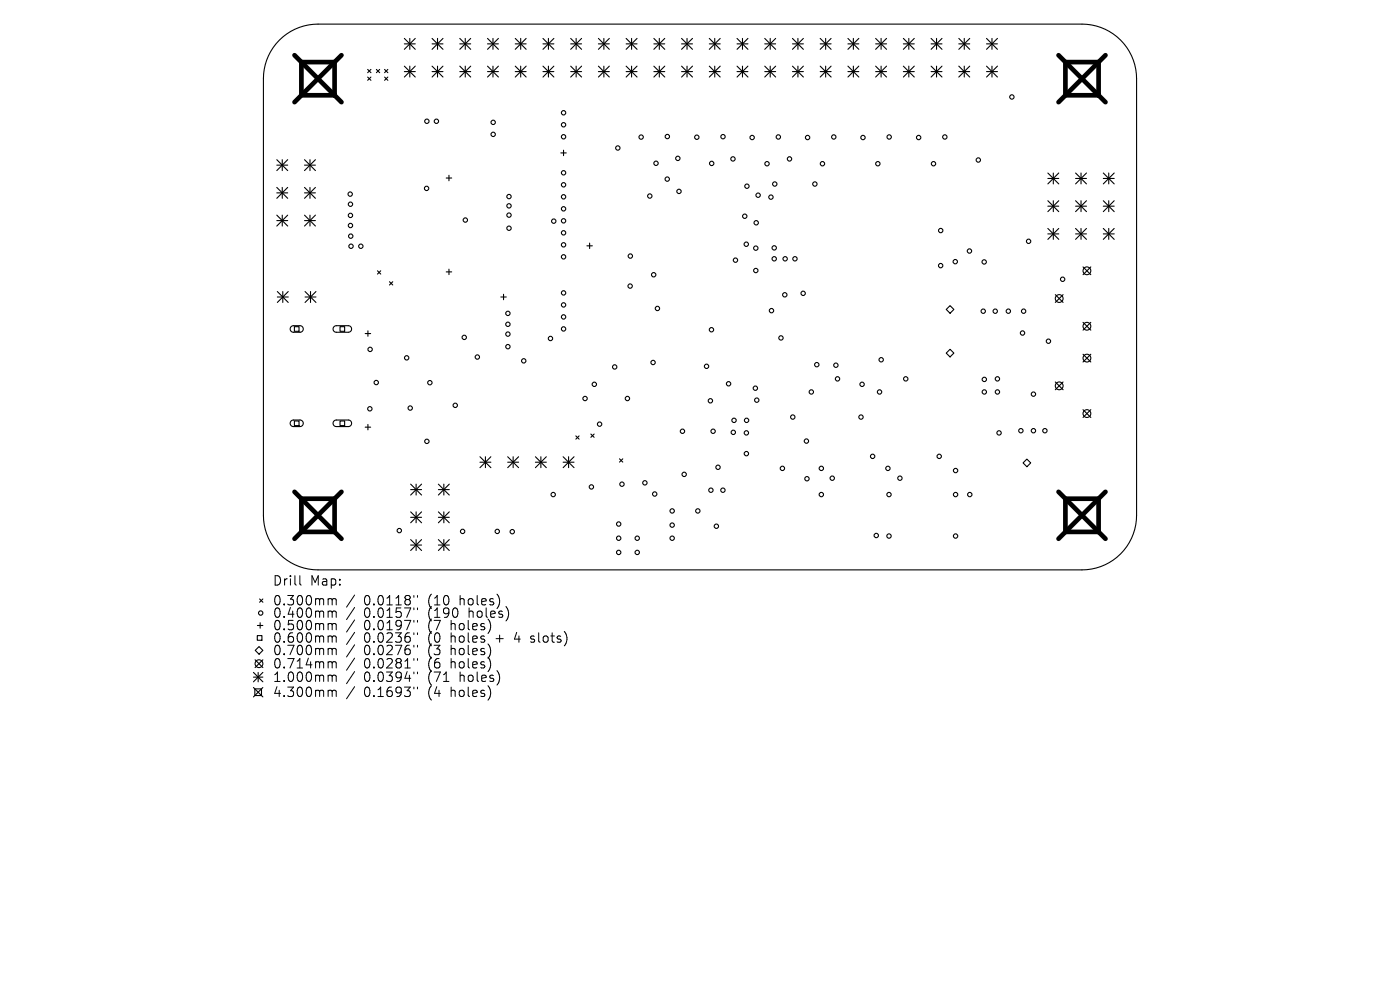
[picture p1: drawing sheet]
<svg xmlns="http://www.w3.org/2000/svg" width="297mm" height="210mm" viewBox="0 0 297 210" stroke-linecap="round" stroke-linejoin="round" font-family="sans-serif">
<defs><g id="words">
<g font-size="2.8">
<text x="57.8" y="124.5">Drill</text>
<text x="65.8" y="124.5">Map:</text>
<text x="57.8" y="128.7">0.300mm</text>
<text x="57.8" y="131.3">0.400mm</text>
<text x="77.2" y="128.7">0.0118&quot;</text>
<text x="77.2" y="131.3">0.0157&quot;</text>
<text x="90.9" y="128.7">(10</text>
<text x="90.9" y="131.3">(190</text>
<text x="97.8" y="128.7">holes)</text>
<text x="99.7" y="131.3">holes)</text>
<text x="57.8" y="134">0.500mm</text>
<text x="57.8" y="136.6">0.600mm</text>
<text x="77.2" y="134">0.0197&quot;</text>
<text x="77.2" y="136.6">0.0236&quot;</text>
<text x="90.9" y="134">(7</text>
<text x="90.9" y="136.6">(0</text>
<text x="95.9" y="134">holes)</text>
<text x="95.9" y="136.6">holes</text>
<text x="105.6" y="136.6">+</text>
<text x="109.8" y="136.6">4</text>
<text x="113.5" y="136.6">slots)</text>
<text x="57.8" y="139.3">0.700mm</text>
<text x="57.8" y="142.1">0.714mm</text>
<text x="77.2" y="139.3">0.0276&quot;</text>
<text x="77.2" y="142.1">0.0281&quot;</text>
<text x="90.9" y="139.3">(3</text>
<text x="90.9" y="142.1">(6</text>
<text x="95.9" y="139.3">holes)</text>
<text x="95.9" y="142.1">holes)</text>
<text x="57.8" y="144.9">1.000mm</text>
<text x="57.8" y="148.1">4.300mm</text>
<text x="77.2" y="144.9">0.0394&quot;</text>
<text x="77.2" y="148.1">0.1693&quot;</text>
<text x="90.9" y="144.9">(71</text>
<text x="90.9" y="148.1">(4</text>
<text x="95.9" y="148.1">holes)</text>
<text x="97.8" y="144.9">holes)</text>
</g>
</g></defs>
<g fill="none" stroke="#000" stroke-width=".23">
<path d="M59.3 8.5a11.6 11.6 0 0 1 8.2-3.4h162a11.6 11.6 0 0 1 11.6 11.6v92.6a11.6 11.6 0 0 1-11.6 11.6h-162a11.6 11.6 0 0 1-11.6-11.6v-92.6a11.6 11.6 0 0 1 3.4-8.2zM78 14.7l.7 .7M78 16.3l.7 .7M78.7 14.7l-.7 .7M78.7 16.3l-.7 .7M79.8 14.7l.7 .7M80.5 14.7l-.7 .7M81.6 14.7l.7 .7M81.6 16.3l.7 .7M82.3 14.7l-.7 .7M82.3 16.3l-.7 .7M85.8 8.1l2.3 2.4"/>
<path d="M85.8 9.3h2.3M85.8 14l2.3 2.3M85.8 15.2h2.3M86.9 8.1v2.4M86.9 14v2.3M88.1 8.1l-2.3 2.4M88.1 14l-2.3 2.3M91.7 14l2.3 2.3M91.7 9.3h2.3M91.7 15.2h2.3M91.7 8.1l2.3 2.4M92.8 8.1v2.4"/>
<path d="M92.8 14v2.3M94 8.1l-2.3 2.4M94 14l-2.3 2.3M97.5 9.3h2.4M97.5 15.2h2.4M97.5 14l2.4 2.3M97.5 8.1l2.4 2.4M98.7 8.1v2.4M98.7 14v2.3M99.9 8.1l-2.4 2.4M99.9 14l-2.4 2.3M103.4 9.3h2.3"/>
<path d="M103.4 15.2h2.3M103.4 14l2.3 2.3M103.4 8.1l2.3 2.4M104.6 8.1v2.4M104.6 14v2.3M105.7 8.1l-2.3 2.4M105.7 14l-2.3 2.3M109.3 9.3h2.3M109.3 15.2h2.3M109.3 14l2.3 2.3M109.3 8.1l2.3 2.4M110.5 8.1v2.4"/>
<path d="M110.5 14v2.3M111.6 8.1l-2.3 2.4M111.6 14l-2.3 2.3M115.2 9.3h2.3M115.2 15.2h2.3M115.2 14l2.3 2.3M115.2 8.1l2.3 2.4M116.3 8.1v2.4M116.3 14v2.3M117.5 8.1l-2.3 2.4M117.5 14l-2.3 2.3M121.1 9.3h2.3"/>
<path d="M121.1 15.2h2.3M121.1 14l2.3 2.3M121.1 8.1l2.3 2.4M122.2 8.1v2.4M122.2 14v2.3M123.4 8.1l-2.3 2.4M123.4 14l-2.3 2.3M126.9 9.3h2.4M126.9 15.2h2.4M126.9 14l2.4 2.3M126.9 8.1l2.4 2.4M128.1 8.1v2.4"/>
<path d="M128.1 14v2.3M129.3 8.1l-2.4 2.4M129.3 14l-2.4 2.3M132.8 9.3h2.3M132.8 15.2h2.3M132.8 14l2.3 2.3M132.8 8.1l2.3 2.4M134 8.1v2.4M134 14v2.3M135.1 8.1l-2.3 2.4M135.1 14l-2.3 2.3M138.7 9.3h2.3"/>
<path d="M138.7 15.2h2.3M138.7 8.1l2.3 2.4M138.7 14l2.3 2.3M139.9 8.1v2.4M139.9 14v2.3M141 8.1l-2.3 2.4M141 14l-2.3 2.3M144.6 9.3h2.3M144.6 15.2h2.3M144.6 14l2.3 2.3M144.6 8.1l2.3 2.4M145.8 8.1v2.4"/>
<path d="M145.8 14v2.3M146.9 8.1l-2.3 2.4M146.9 14l-2.3 2.3M150.5 9.3h2.3M150.5 15.2h2.3M150.5 14l2.3 2.3M150.5 8.1l2.3 2.4M151.6 8.1v2.4M151.6 14v2.3M152.8 8.1l-2.3 2.4M152.8 14l-2.3 2.3M156.4 9.3h2.3"/>
<path d="M156.4 15.2h2.3M156.4 8.1l2.3 2.4M156.4 14l2.3 2.3M157.5 8.1v2.4M157.5 14v2.3M158.7 8.1l-2.3 2.4M158.7 14l-2.3 2.3M162.2 9.3h2.4M162.2 15.2h2.4M162.2 14l2.4 2.3M162.2 8.1l2.4 2.4M163.4 8.1v2.4"/>
<path d="M163.4 14v2.3M164.6 8.1l-2.4 2.4M164.6 14l-2.4 2.3M168.1 9.3h2.3M168.1 15.2h2.3M168.1 14l2.3 2.3M168.1 8.1l2.3 2.4M169.3 8.1v2.4M169.3 14v2.3M170.4 8.1l-2.3 2.4M170.4 14l-2.3 2.3M174 9.3h2.3"/>
<path d="M174 15.2h2.3M174 14l2.3 2.3M174 8.1l2.3 2.4M175.2 8.1v2.4M175.2 14v2.3M176.3 8.1l-2.3 2.4M176.3 14l-2.3 2.3M179.9 9.3h2.3M179.9 15.2h2.3M179.9 14l2.3 2.3M179.9 8.1l2.3 2.4M181 8.1v2.4"/>
<path d="M181 14v2.3M182.2 8.1l-2.3 2.4M182.2 14l-2.3 2.3M185.8 9.3h2.3M185.8 15.2h2.3M185.8 14l2.3 2.3M185.8 8.1l2.3 2.4M186.9 8.1v2.4M186.9 14v2.3M188.1 8.1l-2.3 2.4M188.1 14l-2.3 2.3M191.6 9.3h2.4"/>
<path d="M191.6 15.2h2.4M191.6 14l2.4 2.3M191.6 8.1l2.4 2.4M192.8 8.1v2.4M192.8 14v2.3M194 8.1l-2.4 2.4M194 14l-2.4 2.3M197.5 9.3h2.3M197.5 15.2h2.3M197.5 14l2.3 2.3M197.5 8.1l2.3 2.4M198.7 8.1v2.4"/>
<path d="M198.7 14v2.3M199.8 14l-2.3 2.3M199.8 8.1l-2.3 2.4M203.4 9.3h2.3M203.4 15.2h2.3M203.4 14l2.3 2.3M203.4 8.1l2.3 2.4M204.6 8.1v2.4M204.6 14v2.3M205.7 8.1l-2.3 2.4M205.7 14l-2.3 2.3M209.3 9.3h2.3"/>
<path d="M209.3 15.2h2.3M209.3 14l2.3 2.3M209.3 8.1l2.3 2.4M210.4 8.1v2.4M210.4 14v2.3M211.6 8.1l-2.3 2.4M211.6 14l-2.3 2.3M58.7 33.9l2.3 2.3M58.7 35h2.3M58.7 39.8l2.3 2.3M59.9 33.9v2.3M59.9 39.8v2.3"/>
<path d="M61 33.9l-2.3 2.3M61 39.8l-2.3 2.3M64.6 39.8l2.3 2.3M64.6 35h2.3M64.6 33.9l2.3 2.3M65.8 33.9v2.3M65.8 39.8v2.3M66.9 33.9l-2.3 2.3M66.9 39.8l-2.3 2.3M94.7 37.8h1.1M95.2 37.2v1.1M119 32.4h1.1"/>
<path d="M119.6 31.9v1.1M222.3 36.7l2.3 2.3M222.3 37.9h2.3M223.5 36.7v2.3M224.6 36.7l-2.3 2.3M228.2 37.9h2.3M228.2 36.7l2.3 2.3M229.3 36.7v2.3M230.5 36.7l-2.3 2.3M234.1 37.9h2.3M234.1 36.7l2.3 2.3M235.2 36.7v2.3"/>
<path d="M236.4 36.7l-2.3 2.3M58.7 40.9h2.3M58.7 45.6l2.3 2.4M58.7 46.8h2.3M59.9 45.6v2.4M61 45.6l-2.3 2.4M64.6 45.6l2.3 2.4M64.6 40.9h2.3M64.6 46.8h2.3M65.8 45.6v2.4M66.9 45.6l-2.3 2.4M80.1 57.4l.7 .7"/>
<path d="M80.8 57.4l-.7 .7M82.6 59.8l.7 .7M83.3 59.8l-.7 .7M94.7 57.7h1.1M95.2 57.1v1.2M124.5 52.1h1.2M125.1 51.6v1.1M222.3 42.6l2.3 2.3M222.3 43.7h2.3M222.3 48.5l2.3 2.3M222.3 49.6h2.3M223.5 42.6v2.3"/>
<path d="M223.5 48.5v2.3M224.6 42.6l-2.3 2.3M224.6 48.5l-2.3 2.3M228.2 48.5l2.3 2.3M228.2 43.7h2.3M228.2 49.6h2.3M228.2 42.6l2.3 2.3M229.3 42.6v2.3M229.3 48.5v2.3M229.8 56.6l1.6 1.7M230.5 42.6l-2.3 2.3M230.5 48.5l-2.3 2.3"/>
<path d="M231.4 56.6l-1.6 1.7M234.1 43.7h2.3M234.1 49.6h2.3M234.1 42.6l2.3 2.3M234.1 48.5l2.3 2.3M235.2 42.6v2.3M235.2 48.5v2.3M236.4 42.6l-2.3 2.3M236.4 48.5l-2.3 2.3M58.8 63h2.4M58.8 61.8l2.4 2.4M60 61.8v2.4"/>
<path d="M61.2 61.8l-2.4 2.4M61.8 69.3l.4-.2h1.4a.69 .69 0 0 1 .7 .7 .69 .69 0 0 1-.7 .7h-1.3a.69 .69 0 0 1-.7-.4 .69 .69 0 0 1 .2-.8zM62.5 69.3h.9v1h-.9zM64.7 63h2.3M64.7 61.8l2.3 2.4M65.9 61.8v2.4M67 61.8l-2.3 2.4M70.9 69.3l.4-.2h2.6a.69 .69 0 0 1 .7 .7 .69 .69 0 0 1-.7 .7h-2.5a.69 .69 0 0 1-.7-.4 .69 .69 0 0 1 .2-.8zM72.1 69.3h1v1h-1zM77.5 70.8h1.1M78.1 70.2v1.1M106.2 63h1.2"/>
<path d="M106.8 62.4v1.2M200.7 65.6l.8-.8 .9 .8-.9 .9zM201.5 74.1l.9 .8-.9 .8-.8-.8zM223.9 62.5l1.6 1.7M225.5 62.5l-1.6 1.7M229.8 68.4l1.6 1.6M229.8 75.1l1.6 1.7M231.4 75.1l-1.6 1.7M231.4 68.4l-1.6 1.6M61.8 89.3l.4-.2h1.4a.69 .69 0 0 1 .7 .7 .69 .69 0 0 1-.7 .7h-1.3a.69 .69 0 0 1-.7-.4 .69 .69 0 0 1 .2-.8zM62.5 89.3h.9v1h-.9zM70.9 89.3l.4-.2h2.6a.69 .69 0 0 1 .7 .7 .69 .69 0 0 1-.7 .7h-2.5a.69 .69 0 0 1-.7-.4 .69 .69 0 0 1 .2-.8z"/>
<path d="M72.1 89.3h1v1h-1zM77.5 90.6h1.1M78.1 90v1.2M101.8 96.9l2.3 2.3M101.8 98h2.3M103 96.9v2.3M104.1 96.9l-2.3 2.3M107.7 98h2.3M107.7 96.9l2.3 2.3M108.9 96.9v2.3M110 96.9l-2.3 2.3M113.6 98h2.3"/>
<path d="M113.6 96.9l2.3 2.3M114.7 96.9v2.3M115.9 96.9l-2.3 2.3M119.5 98h2.3M119.5 96.9l2.3 2.3M120.6 96.9v2.3M121.8 96.9l-2.3 2.3M122.2 92.5l.7 .7M122.9 92.5l-.7 .7M125.3 92.1l.7 .7M126 92.1l-.7 .7M131.4 97.3l.7 .7"/>
<path d="M132.1 97.3l-.7 .7M217.8 97.4l.9 .8-.9 .8-.8-.8zM223.9 81l1.6 1.7M225.5 81l-1.6 1.7M229.8 86.9l1.6 1.7M231.4 86.9l-1.6 1.7M87.1 102.7l2.3 2.3M87.1 103.9h2.3M87.1 108.6l2.3 2.3M87.1 109.7h2.3M87.1 114.5l2.3 2.3M87.1 115.6h2.3"/>
<path d="M88.3 102.7v2.3M88.3 108.6v2.3M88.3 114.5v2.3M89.4 102.7l-2.3 2.3M89.4 108.6l-2.3 2.3M89.4 114.5l-2.3 2.3M93 103.9h2.3M93 114.5l2.3 2.3M93 109.7h2.3M93 115.6h2.3M93 102.7l2.3 2.3M93 108.6l2.3 2.3"/>
<path d="M94.2 102.7v2.3M94.2 108.6v2.3M94.2 114.5v2.3M95.3 102.7l-2.3 2.3M95.3 108.6l-2.3 2.3M95.3 114.5l-2.3 2.3M54.1 140l1.7 1.6M54.6 134.8h1v1h-1zM54.6 132.7h1.2M55 137.2l.8 .8-.8 .8-.9-.8zM55.1 127.1l.7 .7M55.2 132.1v1.2"/>
<path d="M55.8 127.1l-.7 .7M55.8 140l-1.7 1.6M53.8 142.6l2 2M53.8 143.6h2M53.8 145.8l2 2M54.1 146.1h1.4v1.4h-1.4zM54.8 142.6v2M55.8 142.6l-2 2M55.8 145.8l-2 2"/>
<circle cx="90.5" cy="40" r=".46"/>
<circle cx="90.6" cy="25.7" r=".46"/>
<circle cx="92.6" cy="25.7" r=".46"/>
<circle cx="104.6" cy="28.5" r=".46"/>
<circle cx="104.6" cy="26" r=".46"/>
<circle cx="119.6" cy="36.7" r=".46"/>
<circle cx="119.6" cy="26.5" r=".46"/>
<circle cx="119.6" cy="39.2" r=".46"/>
<circle cx="119.6" cy="23.9" r=".46"/>
<circle cx="119.6" cy="29" r=".46"/>
<circle cx="131.1" cy="31.4" r=".46"/>
<circle cx="136" cy="29.1" r=".46"/>
<circle cx="139.2" cy="34.6" r=".46"/>
<circle cx="141.6" cy="38" r=".46"/>
<circle cx="141.6" cy="29" r=".46"/>
<circle cx="143.8" cy="33.6" r=".46"/>
<circle cx="147.8" cy="29.1" r=".46"/>
<circle cx="151" cy="34.7" r=".46"/>
<circle cx="153.4" cy="29" r=".46"/>
<circle cx="155.5" cy="33.7" r=".46"/>
<circle cx="158.5" cy="39.5" r=".46"/>
<circle cx="159.6" cy="29.2" r=".46"/>
<circle cx="162.7" cy="34.7" r=".46"/>
<circle cx="164.4" cy="39" r=".46"/>
<circle cx="165.1" cy="29.1" r=".46"/>
<circle cx="167.5" cy="33.7" r=".46"/>
<circle cx="171.3" cy="29.2" r=".46"/>
<circle cx="172.9" cy="39" r=".46"/>
<circle cx="174.5" cy="34.7" r=".46"/>
<circle cx="176.9" cy="29.1" r=".46"/>
<circle cx="183.1" cy="29.2" r=".46"/>
<circle cx="186.2" cy="34.7" r=".46"/>
<circle cx="188.6" cy="29.1" r=".46"/>
<circle cx="194.9" cy="29.2" r=".46"/>
<circle cx="198" cy="34.7" r=".46"/>
<circle cx="200.4" cy="29.1" r=".46"/>
<circle cx="207.5" cy="33.9" r=".46"/>
<circle cx="214.7" cy="20.6" r=".46"/>
<circle cx="74.3" cy="41.2" r=".46"/>
<circle cx="74.3" cy="43.3" r=".46"/>
<circle cx="74.3" cy="45.7" r=".46"/>
<circle cx="74.3" cy="47.8" r=".46"/>
<circle cx="74.4" cy="50.1" r=".46"/>
<circle cx="74.5" cy="52.2" r=".46"/>
<circle cx="76.5" cy="52.2" r=".46"/>
<circle cx="98.7" cy="46.7" r=".46"/>
<circle cx="108" cy="41.7" r=".46"/>
<circle cx="108" cy="45.6" r=".46"/>
<circle cx="108" cy="48.4" r=".46"/>
<circle cx="108" cy="43.7" r=".46"/>
<circle cx="117.5" cy="46.9" r=".46"/>
<circle cx="119.6" cy="54.5" r=".46"/>
<circle cx="119.6" cy="49.4" r=".46"/>
<circle cx="119.6" cy="44.3" r=".46"/>
<circle cx="119.6" cy="41.8" r=".46"/>
<circle cx="119.6" cy="51.9" r=".46"/>
<circle cx="119.6" cy="46.8" r=".46"/>
<circle cx="133.7" cy="54.3" r=".46"/>
<circle cx="137.8" cy="41.6" r=".46"/>
<circle cx="138.7" cy="58.3" r=".46"/>
<circle cx="144" cy="40.6" r=".46"/>
<circle cx="156" cy="55.2" r=".46"/>
<circle cx="158" cy="45.9" r=".46"/>
<circle cx="158.3" cy="51.8" r=".46"/>
<circle cx="160.3" cy="52.6" r=".46"/>
<circle cx="160.3" cy="57.4" r=".46"/>
<circle cx="160.4" cy="47.3" r=".46"/>
<circle cx="160.8" cy="41.4" r=".46"/>
<circle cx="163.6" cy="41.8" r=".46"/>
<circle cx="164.2" cy="54.9" r=".46"/>
<circle cx="164.2" cy="52.6" r=".46"/>
<circle cx="166.6" cy="54.9" r=".46"/>
<circle cx="168.6" cy="54.9" r=".46"/>
<circle cx="199.6" cy="56.3" r=".46"/>
<circle cx="199.6" cy="48.9" r=".46"/>
<circle cx="202.7" cy="55.5" r=".46"/>
<circle cx="205.7" cy="53.2" r=".46"/>
<circle cx="208.8" cy="55.6" r=".46"/>
<circle cx="218.2" cy="51.2" r=".46"/>
<circle cx="225.4" cy="59.2" r=".46"/>
<circle cx="230.6" cy="57.4" r=".83"/>
<circle cx="78.5" cy="74.1" r=".46"/>
<circle cx="86.3" cy="75.9" r=".46"/>
<circle cx="98.5" cy="71.6" r=".46"/>
<circle cx="101.3" cy="75.7" r=".46"/>
<circle cx="107.7" cy="66.5" r=".46"/>
<circle cx="107.7" cy="70.9" r=".46"/>
<circle cx="107.7" cy="68.8" r=".46"/>
<circle cx="107.7" cy="73.5" r=".46"/>
<circle cx="111.1" cy="76.5" r=".46"/>
<circle cx="116.8" cy="71.8" r=".46"/>
<circle cx="119.6" cy="64.7" r=".46"/>
<circle cx="119.6" cy="69.8" r=".46"/>
<circle cx="119.6" cy="62.1" r=".46"/>
<circle cx="119.6" cy="67.2" r=".46"/>
<circle cx="130.4" cy="77.8" r=".46"/>
<circle cx="133.7" cy="60.7" r=".46"/>
<circle cx="138.5" cy="76.9" r=".46"/>
<circle cx="139.5" cy="65.4" r=".46"/>
<circle cx="149.9" cy="77.7" r=".46"/>
<circle cx="150.9" cy="69.9" r=".46"/>
<circle cx="163.7" cy="65.9" r=".46"/>
<circle cx="165.7" cy="71.7" r=".46"/>
<circle cx="166.5" cy="62.5" r=".46"/>
<circle cx="170.4" cy="62.2" r=".46"/>
<circle cx="173.3" cy="77.4" r=".46"/>
<circle cx="177.3" cy="77.5" r=".46"/>
<circle cx="186.9" cy="76.3" r=".46"/>
<circle cx="208.6" cy="66" r=".46"/>
<circle cx="211.1" cy="66" r=".46"/>
<circle cx="213.9" cy="66" r=".46"/>
<circle cx="216.9" cy="70.6" r=".46"/>
<circle cx="217.2" cy="66" r=".46"/>
<circle cx="222.4" cy="72.4" r=".46"/>
<circle cx="224.7" cy="63.3" r=".83"/>
<circle cx="230.6" cy="76" r=".83"/>
<circle cx="230.6" cy="69.2" r=".83"/>
<circle cx="78.5" cy="86.7" r=".46"/>
<circle cx="79.8" cy="81.1" r=".46"/>
<circle cx="87" cy="86.6" r=".46"/>
<circle cx="90.6" cy="93.6" r=".46"/>
<circle cx="91.2" cy="81.2" r=".46"/>
<circle cx="96.6" cy="86" r=".46"/>
<circle cx="124.1" cy="84.5" r=".46"/>
<circle cx="126.1" cy="81.5" r=".46"/>
<circle cx="127.2" cy="90" r=".46"/>
<circle cx="133.1" cy="84.5" r=".46"/>
<circle cx="144.8" cy="91.5" r=".46"/>
<circle cx="150.7" cy="85" r=".46"/>
<circle cx="151.3" cy="91.5" r=".46"/>
<circle cx="152.3" cy="99.1" r=".46"/>
<circle cx="154.6" cy="81.4" r=".46"/>
<circle cx="155.6" cy="91.7" r=".46"/>
<circle cx="155.7" cy="89.2" r=".46"/>
<circle cx="158.3" cy="96.2" r=".46"/>
<circle cx="158.3" cy="91.8" r=".46"/>
<circle cx="158.4" cy="89.2" r=".46"/>
<circle cx="160.2" cy="82.3" r=".46"/>
<circle cx="160.5" cy="84.9" r=".46"/>
<circle cx="166" cy="99.4" r=".46"/>
<circle cx="168.2" cy="88.5" r=".46"/>
<circle cx="171.1" cy="93.6" r=".46"/>
<circle cx="172.1" cy="83.1" r=".46"/>
<circle cx="174.2" cy="99.4" r=".46"/>
<circle cx="177.7" cy="80.4" r=".46"/>
<circle cx="182.7" cy="88.5" r=".46"/>
<circle cx="182.9" cy="81.5" r=".46"/>
<circle cx="185.1" cy="96.8" r=".46"/>
<circle cx="186.6" cy="83.1" r=".46"/>
<circle cx="188.4" cy="99.4" r=".46"/>
<circle cx="192.1" cy="80.4" r=".46"/>
<circle cx="199.2" cy="96.8" r=".46"/>
<circle cx="202.7" cy="99.8" r=".46"/>
<circle cx="208.8" cy="83.1" r=".46"/>
<circle cx="208.8" cy="80.5" r=".46"/>
<circle cx="211.6" cy="83.1" r=".46"/>
<circle cx="211.6" cy="80.4" r=".46"/>
<circle cx="211.9" cy="91.8" r=".46"/>
<circle cx="216.6" cy="91.4" r=".46"/>
<circle cx="219.2" cy="83.6" r=".46"/>
<circle cx="219.2" cy="91.4" r=".46"/>
<circle cx="221.7" cy="91.4" r=".46"/>
<circle cx="224.7" cy="81.8" r=".83"/>
<circle cx="230.6" cy="87.7" r=".83"/>
<circle cx="84.7" cy="112.6" r=".46"/>
<circle cx="98.1" cy="112.7" r=".46"/>
<circle cx="105.5" cy="112.7" r=".46"/>
<circle cx="108.7" cy="112.8" r=".46"/>
<circle cx="117.4" cy="104.9" r=".46"/>
<circle cx="125.5" cy="103.3" r=".46"/>
<circle cx="131.3" cy="111.2" r=".46"/>
<circle cx="131.3" cy="114.2" r=".46"/>
<circle cx="131.3" cy="117.2" r=".46"/>
<circle cx="131.9" cy="102.7" r=".46"/>
<circle cx="135.2" cy="114.2" r=".46"/>
<circle cx="135.2" cy="117.2" r=".46"/>
<circle cx="136.8" cy="102.4" r=".46"/>
<circle cx="138.9" cy="104.8" r=".46"/>
<circle cx="142.6" cy="111.4" r=".46"/>
<circle cx="142.6" cy="114.2" r=".46"/>
<circle cx="142.6" cy="108.4" r=".46"/>
<circle cx="145.1" cy="100.6" r=".46"/>
<circle cx="148" cy="108.4" r=".46"/>
<circle cx="150.8" cy="104" r=".46"/>
<circle cx="152" cy="111.6" r=".46"/>
<circle cx="153.4" cy="104" r=".46"/>
<circle cx="171.2" cy="101.6" r=".46"/>
<circle cx="174.2" cy="104.9" r=".46"/>
<circle cx="176.6" cy="101.4" r=".46"/>
<circle cx="185.9" cy="113.6" r=".46"/>
<circle cx="188.6" cy="104.9" r=".46"/>
<circle cx="188.6" cy="113.7" r=".46"/>
<circle cx="190.9" cy="101.4" r=".46"/>
<circle cx="202.7" cy="104.9" r=".46"/>
<circle cx="202.7" cy="113.7" r=".46"/>
<circle cx="205.7" cy="104.9" r=".46"/>
<circle cx="55.3" cy="130" r=".46"/>
<circle cx="54.9" cy="140.8" r=".83"/>
</g>
<path d="M62.5 11.7l9.9 10M63.9 13.2h7.1v7h-7.1zM72.4 11.7l-9.9 10M224.6 11.7l9.9 10M226 13.2h7.1v7h-7.1zM234.5 11.7l-9.9 10M62.5 104.3l9.9 10M63.9 105.8h7.1v7h-7.1zM72.4 104.3l-9.9 10M224.6 104.3l9.9 10M226 105.8h7.1v7h-7.1zM234.5 104.3l-9.9 10" fill="none" stroke="#000" stroke-width="1"/>
<g fill="none" stroke="#000" stroke-width=".21">
<path d="M63.6 122.1v1.7l.3 .3M69.9 127h.3l.3 .3M69.9 129.6h.3l.3 .3M69.9 132.3h.3l.3 .3M69.9 134.9h.3l.3 .3M69.9 137.5h.3l.3 .3M70.5 127.3l.3-.3 .4 .1 .1 1.2M70.5 127.3v1M70.5 129.9v1.1M70.5 132.6v1M70.5 135.2v1M70.5 137.8v1.1"/>
<path d="M70.5 129.9l.3-.3 .4 .1 .1 1.3M70.5 132.6l.3-.3 .4 .1 .1 1.2M70.5 135.2l.3-.3 .4 .1 .1 1.2M70.5 137.8l.3-.3 .4 .1 .1 1.3M75.2 126.2l-1.7 2.6M75.2 128.9l-1.7 2.5M75.2 131.5l-1.7 2.6M75.2 134.1l-1.7 2.6M75.2 136.8l-1.7 2.6M75.2 139.6l-1.7 2.6M87.8 126.3v.4M87.8 129v.3"/>
<path d="M87.8 131.6v.4M87.8 134.2v.4M87.8 136.9v.4M87.8 139.7v.4M88.6 126.3v.4M88.6 129v.3M88.6 131.6v.4M88.6 134.2v.4M88.6 136.9v.4M88.6 139.7v.4M112.6 136.1l.2 .1M112.7 135v.5"/>
<path d="M69.9 140.4h.3l.3 .3M69.9 143.2h.3l.3 .3M69.9 146.4h.3l.3 .3M70.5 140.7v1M70.5 143.5v1.1M70.5 146.7v1.1M70.5 140.7l.3-.3 .4 .1 .1 1.2M70.5 143.5l.3-.3 .4 .1 .1 1.3M70.5 146.7l.3-.3 .4 .1 .1 1.3M75.2 142.5l-1.7 2.5M75.2 145.7l-1.7 2.5M87.8 142.6v.3"/>
<path d="M87.8 145.8v.3M88.6 142.6v.3M88.6 145.8v.3"/>
</g>
<use href="#words"/>
</svg>
